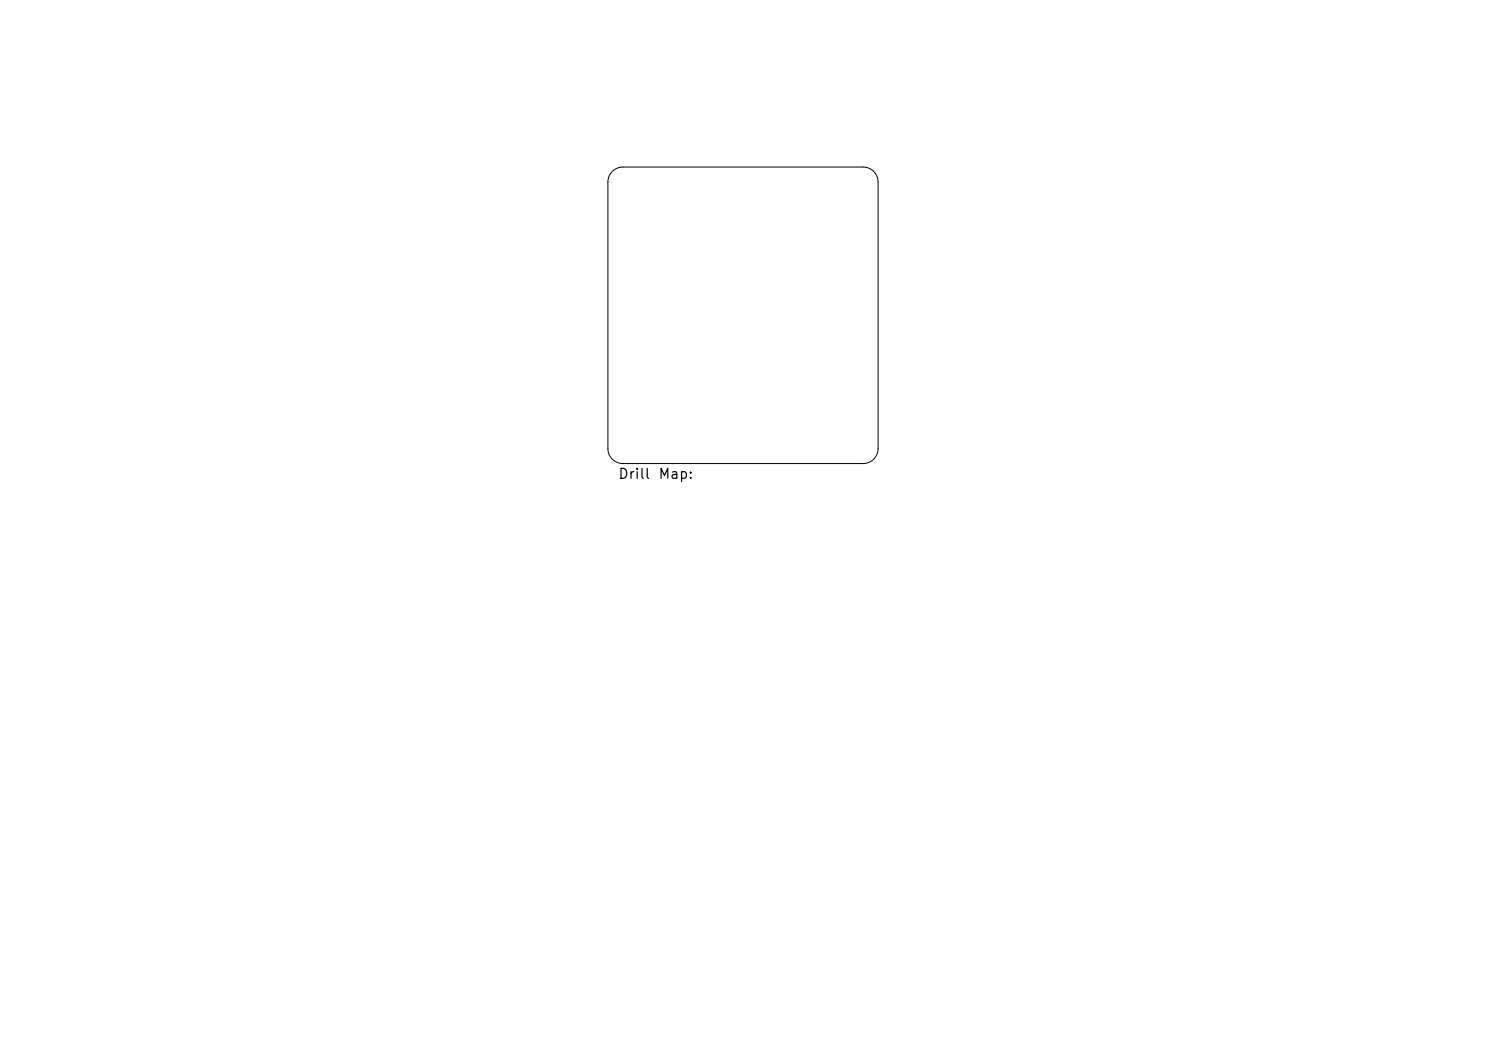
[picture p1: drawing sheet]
<svg xmlns="http://www.w3.org/2000/svg" width="297mm" height="210mm" viewBox="0 0 297 210" stroke-linecap="round" stroke-linejoin="round" font-family="sans-serif">
<defs><g id="words">
<g font-size="2">
<text x="123.4" y="96.2">Drill</text>
<text x="131.5" y="96.2">Map:</text>
</g>
</g></defs>
<path d="M122.4 34.3a3 3 0 0 1 2.1-.9h48a3 3 0 0 1 3 3v53.2a3 3 0 0 1-3 3h-48a3 3 0 0 1-3-3v-53.2a3 3 0 0 1 .9-2.1z" fill="none" stroke="#000" stroke-width=".2"/>
<use href="#words"/>
</svg>
